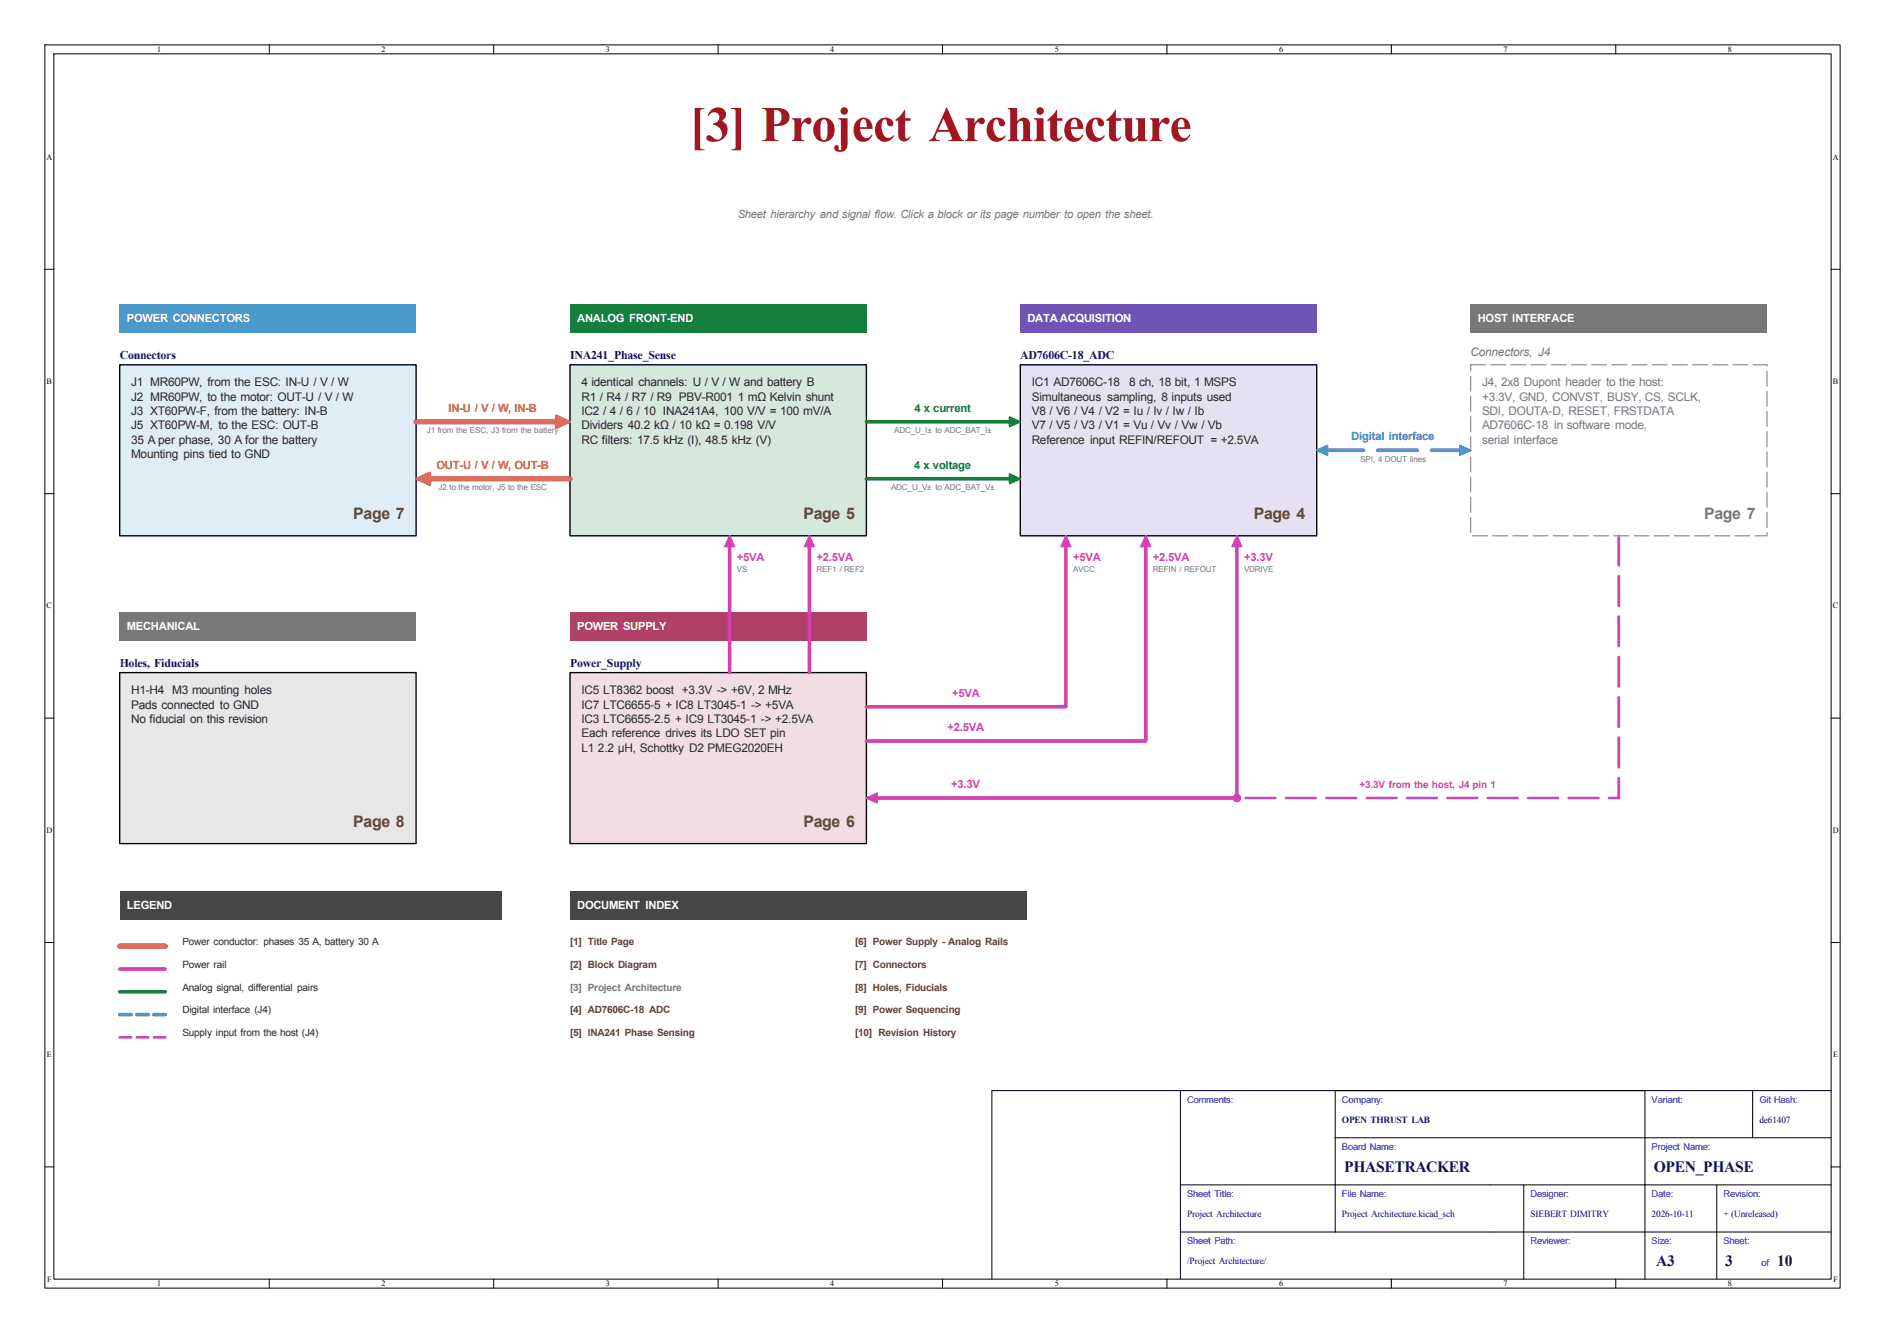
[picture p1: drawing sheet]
<svg xmlns="http://www.w3.org/2000/svg" width="420mm" height="297mm" viewBox="0 0 420 297" stroke-linecap="round" stroke-linejoin="round" font-family="sans-serif">
<defs><g id="words">
<text font-size="11.1" fill="#a21622" x="153.6" y="31.4">[3] Project Architecture</text>
<g font-size="3.5" fill="#644632">
<text x="78.7" y="115.6">Page 7</text>
<text x="179" y="115.6">Page 5</text>
<text x="279.4" y="115.6">Page 4</text>
<text x="78.7" y="184.2">Page 8</text>
<text x="179" y="184.2">Page 6</text>
</g>
<text font-size="3.5" fill="#787878" x="379.7" y="115.6">Page 7</text>
<g font-size="3.5" fill="#00007f">
<text x="299.5" y="261.1">PHASETRACKER</text>
<text x="368.5" y="261.1">OPEN_PHASE</text>
<text x="369" y="282.1">A3</text>
<text x="384.4" y="282.1">3</text>
<text x="396" y="282.1">10</text>
</g>
<g font-size="2.7" fill="#000084">
<text x="26.7" y="79.9">Connectors</text>
<text x="127" y="79.9">INA241_Phase_Sense</text>
<text x="227.3" y="79.9">AD7606C-18_ADC</text>
<text x="26.7" y="148.5">Holes, Fiducials</text>
<text x="127" y="148.5">Power_Supply</text>
</g>
<g font-size="2.6" fill="#787878">
<text x="327.7" y="79.2">Connectors, J4</text>
<text x="330.2" y="86.1">J4, 2x8 Dupont header to the host:</text>
<text x="330.2" y="89.3">+3.3V, GND, CONVST, BUSY, CS, SCLK,</text>
<text x="330.2" y="92.5">SDI, DOUTA-D, RESET, FRSTDATA</text>
<text x="330.2" y="95.7">AD7606C-18 in software mode,</text>
<text x="330.2" y="98.9">serial interface</text>
</g>
<g font-size="2.6" fill="#282828">
<text x="29.2" y="86.1">J1 MR60PW, from the ESC: IN-U / V / W</text>
<text x="29.2" y="89.3">J2 MR60PW, to the motor: OUT-U / V / W</text>
<text x="129.5" y="86.1">4 identical channels: U / V / W and battery B</text>
<text x="129.5" y="89.3">R1 / R4 / R7 / R9 PBV-R001 1 mΩ Kelvin shunt</text>
<text x="229.9" y="86.1">IC1 AD7606C-18</text>
<text x="229.9" y="89.3">Simultaneous sampling, 8 inputs used</text>
<text x="251.6" y="86.1">8 ch, 18 bit, 1 MSPS</text>
<text x="29.2" y="92.5">J3 XT60PW-F, from the battery: IN-B</text>
<text x="29.2" y="95.7">J5 XT60PW-M, to the ESC: OUT-B</text>
<text x="129.5" y="92.5">IC2 / 4 / 6 / 10 INA241A4, 100 V/V = 100 mV/A</text>
<text x="129.5" y="95.7">Dividers 40.2 kΩ / 10 kΩ = 0.198 V/V</text>
<text x="229.9" y="92.5">V8 / V6 / V4 / V2 = Iu / Iv / Iw / Ib</text>
<text x="229.9" y="95.7">V7 / V5 / V3 / V1 = Vu / Vv / Vw / Vb</text>
<text x="29.2" y="98.9">35 A per phase, 30 A for the battery</text>
<text x="129.5" y="98.9">RC filters: 17.5 kHz (I), 48.5 kHz (V)</text>
<text x="229.9" y="98.9">Reference input REFIN/REFOUT = +2.5VA</text>
<text x="29.2" y="102.1">Mounting pins tied to GND</text>
<text x="29.2" y="154.7">H1-H4 M3 mounting holes</text>
<text x="129.5" y="154.7">IC5 LT8362 boost +3.3V -&gt; +6V, 2 MHz</text>
<text x="29.2" y="157.9">Pads connected to GND</text>
<text x="29.2" y="161.1">No fiducial on this revision</text>
<text x="129.5" y="157.9">IC7 LTC6655-5 + IC8 LT3045-1 -&gt; +5VA</text>
<text x="129.5" y="161.1">IC3 LTC6655-2.5 + IC9 LT3045-1 -&gt; +2.5VA</text>
<text x="129.5" y="164.3">Each reference drives its LDO SET pin</text>
<text x="129.5" y="167.4">L1 2.2 µH, Schottky D2 PMEG2020EH</text>
</g>
<text font-size="2.5" fill="#787878" x="164.4" y="48.6">Sheet hierarchy and signal flow. Click a block or its page number to open the sheet.</text>
<g font-size="2.5" fill="#fff">
<text x="28.3" y="71.8">POWER CONNECTORS</text>
<text x="128.6" y="71.8">ANALOG FRONT-END</text>
<text x="228.9" y="71.8">DATA ACQUISITION</text>
<text x="329.3" y="71.8">HOST INTERFACE</text>
<text x="28.3" y="140.3">MECHANICAL</text>
<text x="128.6" y="140.3">POWER SUPPLY</text>
<text x="28.3" y="202.6">LEGEND</text>
<text x="128.6" y="202.6">DOCUMENT INDEX</text>
</g>
<g font-size="2.5" fill="#e07000">
<text x="99.9" y="91.7">IN-U / V / W, IN-B</text>
<text x="97.3" y="104.4">OUT-U / V / W, OUT-B</text>
</g>
<g font-size="2.5" fill="#15803d">
<text x="203.7" y="91.7">4 x current</text>
<text x="203.7" y="104.4">4 x voltage</text>
</g>
<text font-size="2.5" fill="#285ac8" x="301.1" y="98.1">Digital interface</text>
<g font-size="2.5" fill="#d640b4">
<text x="164.2" y="125">+5VA</text>
<text x="181.9" y="125">+2.5VA</text>
<text x="239.1" y="125">+5VA</text>
<text x="256.9" y="125">+2.5VA</text>
<text x="277.2" y="125">+3.3V</text>
<text x="212.2" y="155.2">+5VA</text>
<text x="211.1" y="162.9">+2.5VA</text>
<text x="211.9" y="175.6">+3.3V</text>
</g>
<text font-size="2.2" fill="#d640b4" x="302.9" y="175.6">+3.3V from the host, J4 pin 1</text>
<g font-size="2.2" fill="#282828">
<text x="40.6" y="210.6">Power conductor: phases 35 A, battery 30 A</text>
<text x="40.6" y="215.7">Power rail</text>
<text x="40.6" y="220.7">Analog signal, differential pairs</text>
<text x="40.6" y="225.8">Digital interface (J4)</text>
<text x="40.6" y="230.9">Supply input from the host (J4)</text>
</g>
<g font-size="2.2" fill="#644632">
<text x="127" y="210.6">[1] Title Page</text>
<text x="127" y="215.7">[2] Block Diagram</text>
<text x="190.5" y="210.6">[6] Power Supply - Analog Rails</text>
<text x="190.5" y="215.7">[7] Connectors</text>
<text x="190.5" y="220.7">[8] Holes, Fiducials</text>
<text x="127" y="225.8">[4] AD7606C-18 ADC</text>
<text x="190.5" y="225.8">[9] Power Sequencing</text>
<text x="127" y="230.9">[5] INA241 Phase Sensing</text>
<text x="190.5" y="230.9">[10] Revision History</text>
</g>
<text font-size="2.2" fill="#787878" x="127" y="220.7">[3] Project Architecture</text>
<g font-size="2.1" fill="#00f">
<text x="264.5" y="245.7">Comments:</text>
<text x="299" y="245.7">Company:</text>
<text x="368" y="245.7">Variant:</text>
<text x="392" y="245.7">Git Hash:</text>
<text x="299" y="256.2">Board Name:</text>
<text x="368" y="256.2">Project Name:</text>
<text x="264.5" y="266.7">Sheet Title:</text>
<text x="299" y="266.7">File Name:</text>
<text x="341" y="266.7">Designer:</text>
<text x="368" y="266.7">Date:</text>
<text x="384" y="266.7">Revision:</text>
<text x="264.5" y="277.2">Sheet Path:</text>
<text x="341" y="277.2">Reviewer:</text>
<text x="368" y="277.2">Size:</text>
<text x="384" y="277.2">Sheet:</text>
<text x="392.5" y="282.2">of</text>
</g>
<g font-size="2.1" fill="#00007f">
<text x="299" y="250.2">OPEN THRUST LAB</text>
<text x="392" y="250.2">de61407</text>
<text x="264.5" y="271.2">Project Architecture</text>
<text x="299" y="271.2">Project Architecture.kicad_sch</text>
<text x="341" y="271.2">SIEBERT DIMITRY</text>
<text x="368" y="271.2">2026-10-11</text>
<text x="384" y="271.2">+ (Unreleased)</text>
<text x="264.5" y="281.7">/Project Architecture/</text>
</g>
<g font-size="1.8">
<text x="35" y="11.6">1</text>
<text x="85" y="11.6">2</text>
<text x="135" y="11.6">3</text>
<text x="185" y="11.6">4</text>
<text x="235" y="11.6">5</text>
<text x="285" y="11.6">6</text>
<text x="335" y="11.6">7</text>
<text x="385" y="11.6">8</text>
<text x="10.3" y="35.6">A</text>
<text x="408.3" y="35.6">A</text>
<text x="10.4" y="85.6">B</text>
<text x="408.4" y="85.6">B</text>
<text x="10.4" y="135.6">C</text>
<text x="408.4" y="135.6">C</text>
<text x="10.3" y="185.6">D</text>
<text x="408.3" y="185.6">D</text>
<text x="10.4" y="235.6">E</text>
<text x="408.4" y="235.6">E</text>
<text x="10.5" y="285.6">F</text>
<text x="35" y="286.6">1</text>
<text x="85" y="286.6">2</text>
<text x="135" y="286.6">3</text>
<text x="185" y="286.6">4</text>
<text x="235" y="286.6">5</text>
<text x="285" y="286.6">6</text>
<text x="335" y="286.6">7</text>
<text x="385" y="286.6">8</text>
<text x="408.5" y="285.6">F</text>
</g>
<g font-size="1.8" fill="#787878">
<text x="95.1" y="96.5">J1 from the ESC, J3 from the battery</text>
<text x="199.2" y="96.5">ADC_U_I± to ADC_BAT_I±</text>
<text x="303.1" y="102.8">SPI, 4 DOUT lines</text>
<text x="97.7" y="109.2">J2 to the motor, J5 to the ESC</text>
<text x="198.5" y="109.2">ADC_U_V± to ADC_BAT_V±</text>
<text x="164.2" y="127.4">VS</text>
<text x="181.9" y="127.4">REF1 / REF2</text>
<text x="239.1" y="127.4">AVCC</text>
<text x="256.9" y="127.4">REFIN / REFOUT</text>
<text x="277.2" y="127.4">VDRIVE</text>
</g>
</g></defs>
<g fill="none" stroke="#000" stroke-width=".22">
<path d="M10 10h400v277h-400zM12 12h396v273h-396zM60 10v2M110 10v2M160 10v2M210 10v2M260 10v2M310 10v2M360 10v2M10 60h2M408 60h2M10 110h2"/>
<path d="M408 110h2M10 160h2M408 160h2M10 210h2M408 210h2M263 243v42M297.5 253.5h110.5M297.5 243v31.5M366.5 243v42M390.5 243v10.5M408 243h-187v42M10 260h2"/>
<path d="M263 274.5h145M263 264h145M339.5 264v21M382.5 264v21M408 260h2M60 285v2M110 285v2M160 285v2M210 285v2M260 285v2M310 285v2M360 285v2"/>
</g>
<path d="M26.7 81.3h66v38.1h-66z" fill="#deedf6" stroke="#deedf6" stroke-width=".22"/>
<path d="M227.3 81.3h66.1v38.1h-66.1z" fill="#e5e0f2" stroke="#e5e0f2" stroke-width=".22"/>
<path d="M127 81.3h66v38.1h-66z" fill="#d5e8dc" stroke="#d5e8dc" stroke-width=".22"/>
<path d="M127 149.9h66v38.1h-66z" fill="#f1dde3" stroke="#f1dde3" stroke-width=".22"/>
<path d="M26.7 149.9h66v38.1h-66z" fill="#e7e7e7" stroke="#e7e7e7" stroke-width=".22"/>
<path d="M127 67.8h66v6.3h-66z" fill="#15803d"/>
<path d="M227.3 67.8h66.1v6.3h-66.1z" fill="#6f54b5"/>
<path d="M26.7 136.4h66v6.3h-66z" fill="#787878"/>
<path d="M26.7 67.8h66v6.3h-66z" fill="#4a9bcb"/>
<path d="M127 136.4h66v6.3h-66z" fill="#b04066"/>
<path d="M327.7 67.8h66v6.3h-66z" fill="#787878"/>
<g fill="#464646">
<path d="M26.7 198.6h85.1v6.4h-85.1z"/>
<path d="M127 198.6h101.6v6.4h-101.6z"/>
</g>
<path d="M26.7 81.3h66v38.1h-66zM127 81.3h66v38.1h-66zM227.3 81.3h66.1v38.1h-66.1zM26.7 149.9h66v38.1h-66zM127 149.9h66v38.1h-66z" fill="none" stroke="#000" stroke-width=".3"/>
<path d="M26.7 226.1h2.5M30.5 226.1h2.5M34.3 226.1h2.5" fill="none" stroke="#285ac8" stroke-width=".8"/>
<path d="M26.7 231.1h2.5M30.5 231.1h2.5M34.3 231.1h2.5" fill="none" stroke="#d640b4" stroke-width=".6"/>
<path d="M193 94h32.7M193 106.7h32.7M26.7 221h10.1" fill="none" stroke="#15803d" stroke-width=".8"/>
<path d="M162.6 121v28.9M180.3 121v28.9M237.5 121v36.5h-44.5M255.3 121v44.1h-62.3M275.6 121v56.8h-81M26.7 215.9h10.1" fill="none" stroke="#d640b4" stroke-width=".8"/>
<path d="M92.7 94h32.2M94.8 106.7h32.2M26.7 210.8h10.1" fill="none" stroke="#e07000" stroke-width="1.2"/>
<path d="M295 100.3h31.1" fill="none" stroke="#285ac8" stroke-width=".8" stroke-dasharray="8.8 3.2"/>
<g fill="none" stroke="#d640b4" stroke-width=".35">
<path d="M162.6 119.4l1 2.4h-2.1zM180.3 119.4l1.1 2.4h-2.1zM237.5 119.4l1.1 2.4h-2.2zM255.3 119.4l1 2.4h-2.1zM275.6 119.4l1.1 2.4h-2.2zM162.6 120.6l.2 .6h-.5zM162.6 120l.6 1.5h-1.3zM180.3 120l.7 1.5h-1.3zM180.3 120.6l.3 .6h-.5zM237.5 120.6l.3 .6h-.6zM237.5 120l.6 1.5h-1.3zM255.3 120.6l.2 .6h-.5z"/>
<path d="M255.3 120l.6 1.5h-1.3zM275.6 120.6l.3 .6h-.6zM275.6 120l.6 1.5h-1.3zM193 177.8l2.4-1.1v2.2zM193.7 177.8l1.4-.6v1.2zM194.2 177.8l.6-.3v.6z"/>
<circle cx="275.6" cy="177.8" r=".2"/>
<circle cx="275.6" cy="177.8" r=".5"/>
<circle cx="275.6" cy="177.8" r=".8"/>
</g>
<path d="M325.3 99.3l2.4 1-2.4 1.1zM325.6 99.7l1.4 .6-1.4 .7zM293.4 100.3l2.4-1v2.1zM294 100.3l1.4-.6v1.3zM294.6 100.3l.6-.2v.5zM325.9 100.1l.6 .2-.6 .3z" fill="none" stroke="#285ac8" stroke-width=".35"/>
<path d="M360.7 119.4v58.4h-84.3" fill="none" stroke="#d640b4" stroke-width=".6" stroke-dasharray="6.6 2.4"/>
<path d="M224.9 92.9l2.4 1.1-2.4 1.1zM225.2 93.3l1.5 .7-1.5 .6zM225.5 93.7l.6 .3-.6 .2zM224.9 105.6l2.4 1.1-2.4 1.1zM225.2 106l1.5 .7-1.5 .6zM225.5 106.4l.6 .3-.6 .2z" fill="none" stroke="#15803d" stroke-width=".35"/>
<path d="M327.7 81.3h66v38.1h-66v-38.1" fill="none" stroke="#969696" stroke-width=".3" stroke-dasharray="3.3 1.2"/>
<path d="M123.9 92.6l3.1 1.4-3.1 1.4zM124.3 93.1l1.9 .9-1.9 .8zM124.7 93.6l.7 .4-.7 .3zM92.7 106.7l3.1-1.4v2.8zM93.5 106.7l1.9-.9v1.7zM94.3 106.7l.8-.4v.7z" fill="none" stroke="#e07000" stroke-width=".46"/>
<use href="#words"/>
</svg>
